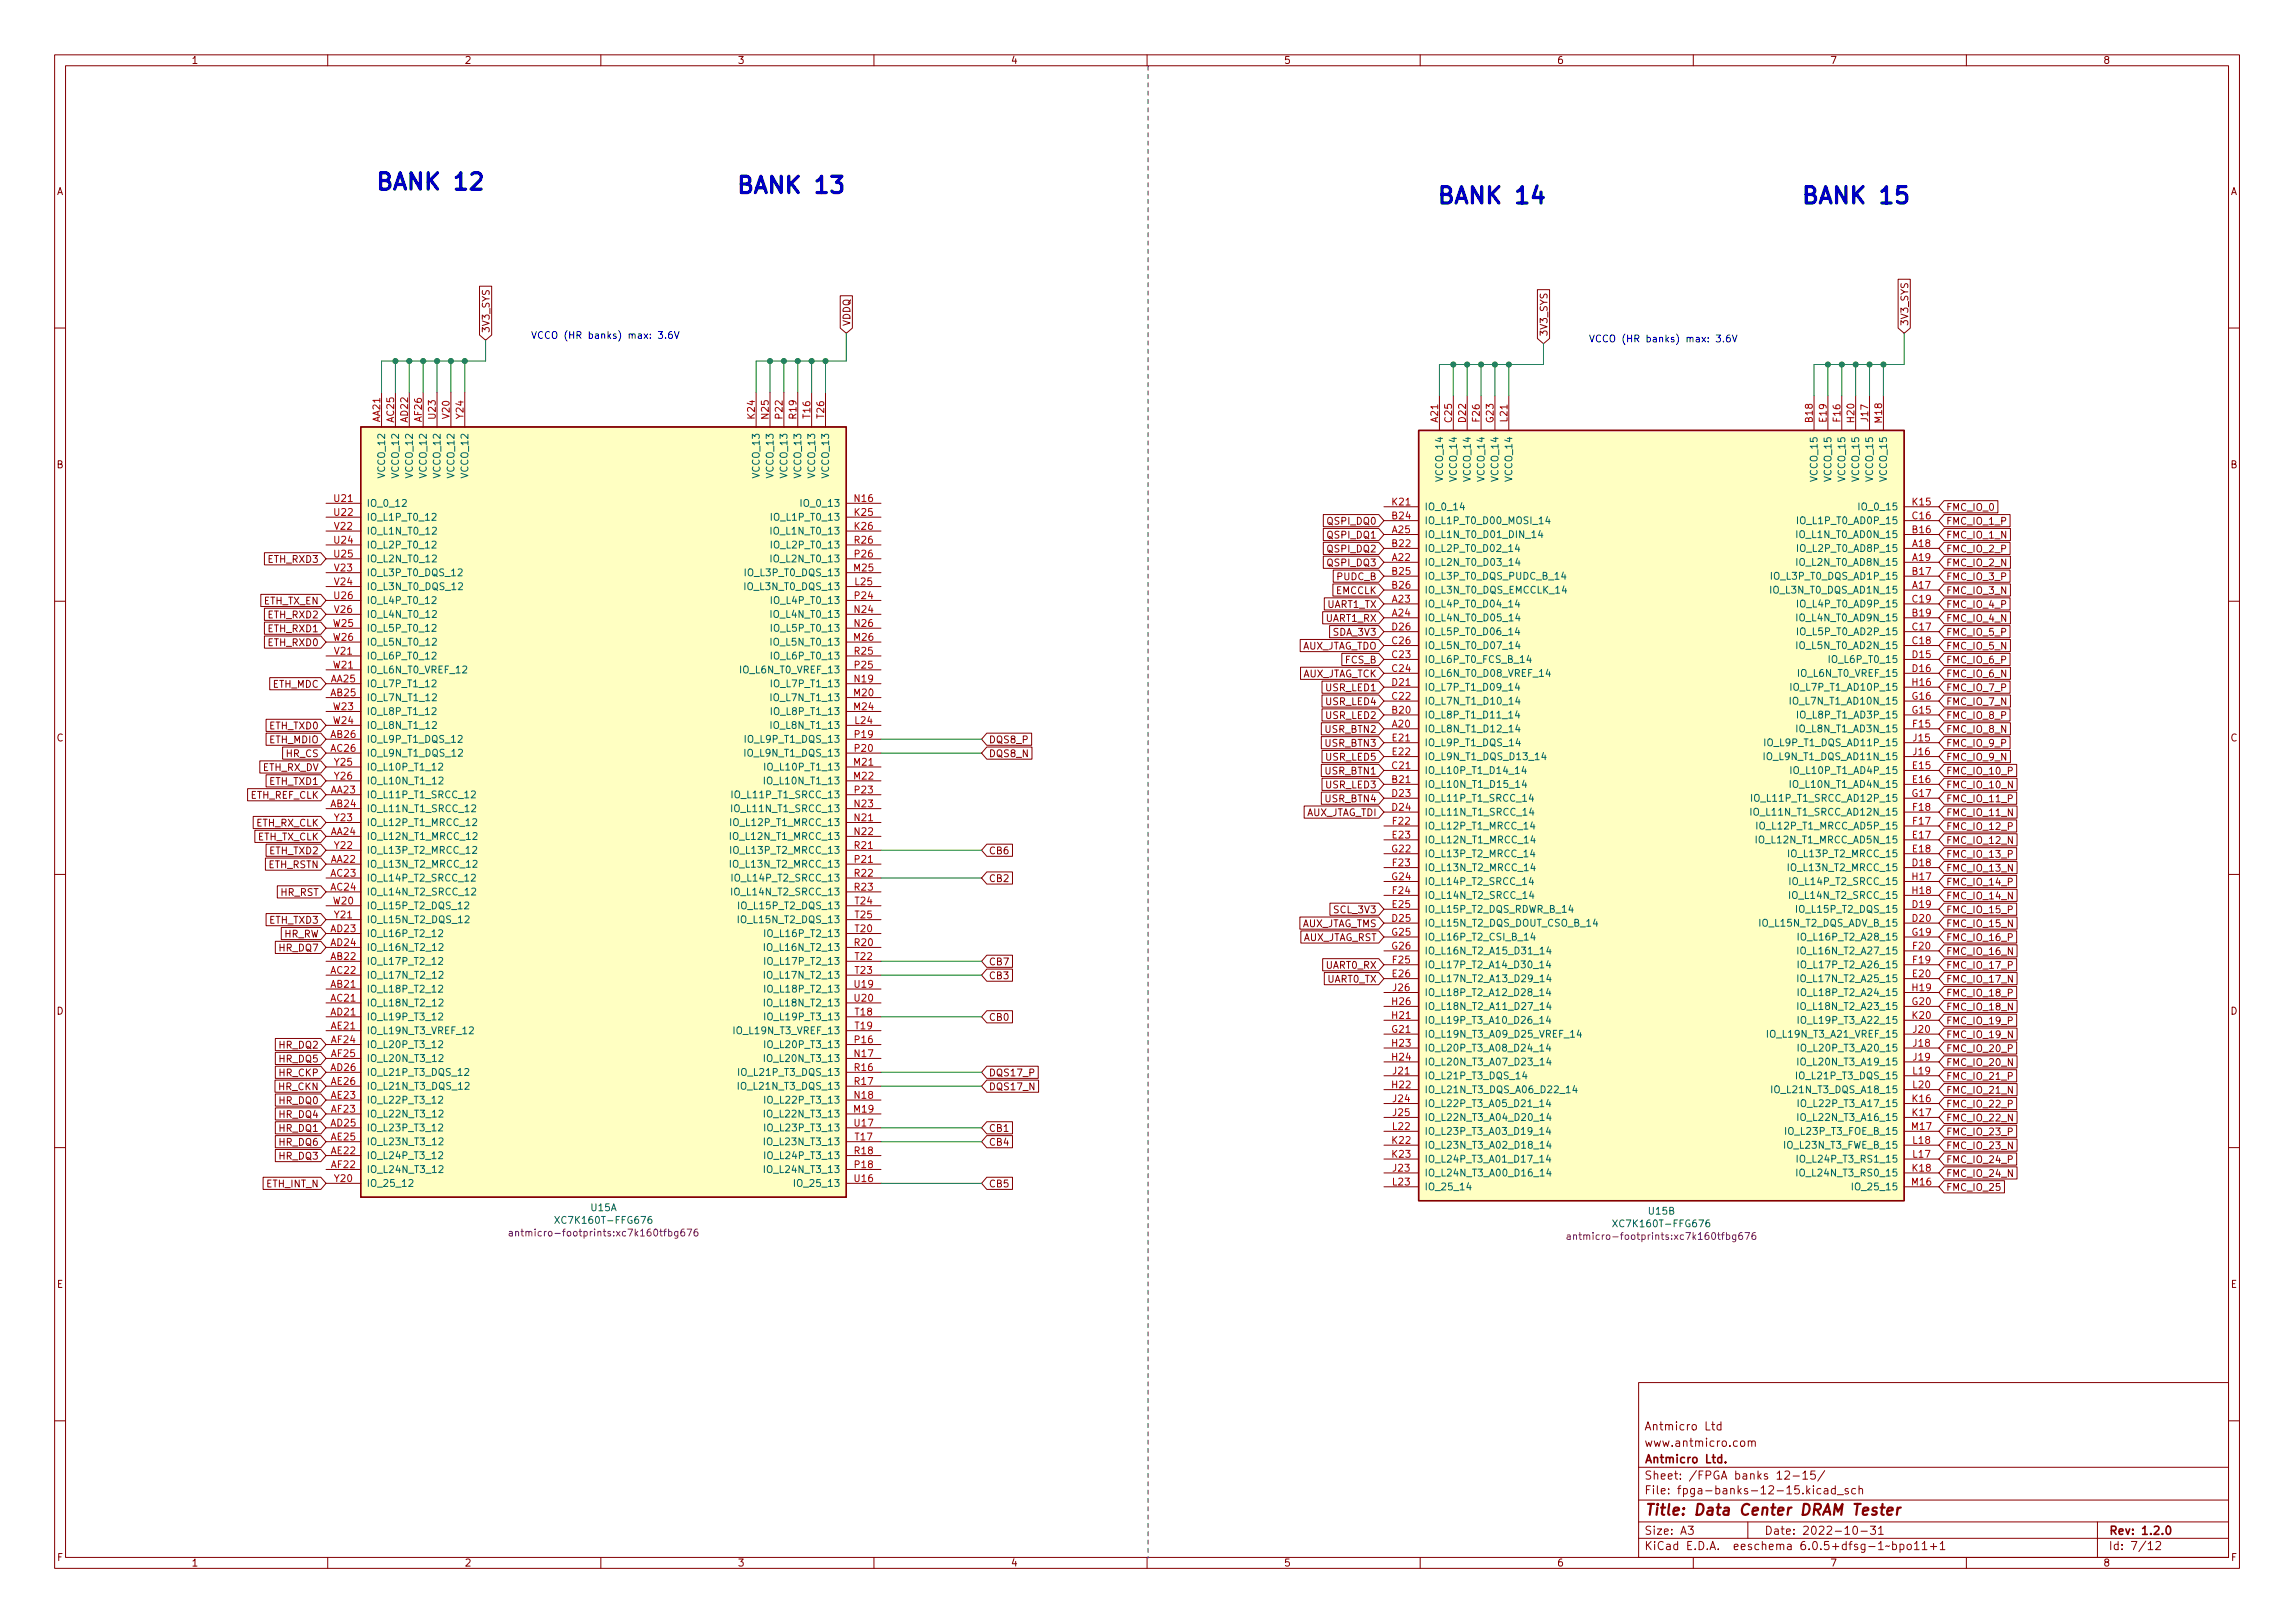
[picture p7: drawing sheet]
<svg xmlns="http://www.w3.org/2000/svg" width="420mm" height="297mm" viewBox="0 0 420 297" stroke-linecap="round" stroke-linejoin="round" font-family="sans-serif">
<defs><g id="words">
<g font-size="4.2" fill="#0000c2">
<text x="68.6" y="34.8">BANK 12</text>
<text x="134.6" y="35.4">BANK 13</text>
<text x="262.9" y="37.3">BANK 14</text>
<text x="329.6" y="37.3">BANK 15</text>
</g>
<text font-size="2.8" fill="#840000" x="301" y="277.3">Title: Data Center DRAM Tester</text>
<g font-size="2.1" fill="#840000">
<text x="301" y="261.8">Antmicro Ltd</text>
<text x="301" y="267.8">Antmicro Ltd.</text>
<text x="301" y="264.8">www.antmicro.com</text>
<text x="301" y="273.5">File: fpga-banks-12-15.kicad_sch</text>
<text x="301" y="270.8">Sheet: /FPGA banks 12-15/</text>
<text x="301" y="280.9">Size: A3</text>
<text x="323" y="280.9">Date: 2022-10-31</text>
<text x="386" y="280.9">Rev: 1.2.0</text>
<text x="301" y="283.7">KiCad E.D.A. eeschema 6.0.5+dfsg-1~bpo11+1</text>
<text x="386" y="283.7">Id: 7/12</text>
</g>
<g font-size="1.8" fill="#840000">
<text x="35" y="11.7">1</text>
<text x="85" y="11.7">2</text>
<text x="135" y="11.7">3</text>
<text x="185" y="11.7">4</text>
<text x="235" y="11.7">5</text>
<text x="285" y="11.7">6</text>
<text x="335" y="11.7">7</text>
<text x="385" y="11.7">8</text>
<text x="10.3" y="35.7">A</text>
<text x="408.3" y="35.7">A</text>
<text x="155.7" y="59.7" transform="rotate(-90 155.7 59.7)">VDDQ</text>
<text x="349.3" y="59.7" transform="rotate(-90 349.3 59.7)">3V3_SYS</text>
<text x="89.6" y="61" transform="rotate(-90 89.6 61)">3V3_SYS</text>
<text x="283.3" y="61.6" transform="rotate(-90 283.3 61.6)">3V3_SYS</text>
<text x="10.3" y="85.7">B</text>
<text x="408.3" y="85.7">B</text>
<text x="356.2" y="93.5">FMC_IO_0</text>
<text x="243.2" y="96">QSPI_DQ0</text>
<text x="243.2" y="98.6">QSPI_DQ1</text>
<text x="243.2" y="101.1">QSPI_DQ2</text>
<text x="356.2" y="101.1">FMC_IO_2_P</text>
<text x="356.2" y="98.6">FMC_IO_1_N</text>
<text x="356.2" y="96">FMC_IO_1_P</text>
<text x="49.2" y="103">ETH_RXD3</text>
<text x="243.2" y="103.6">QSPI_DQ3</text>
<text x="244.8" y="106.2">PUDC_B</text>
<text x="356.2" y="106.2">FMC_IO_3_P</text>
<text x="356.2" y="103.6">FMC_IO_2_N</text>
<text x="48.2" y="110.6">ETH_TX_EN</text>
<text x="49.2" y="113.2">ETH_RXD2</text>
<text x="242.8" y="113.8">UART1_RX</text>
<text x="243" y="111.3">UART1_TX</text>
<text x="244.5" y="108.7">EMCCLK</text>
<text x="356.2" y="113.8">FMC_IO_4_N</text>
<text x="356.2" y="111.3">FMC_IO_4_P</text>
<text x="356.2" y="108.7">FMC_IO_3_N</text>
<text x="49.2" y="118.2">ETH_RXD0</text>
<text x="49.2" y="115.7">ETH_RXD1</text>
<text x="237.9" y="118.9">AUX_JTAG_TDO</text>
<text x="244.2" y="116.3">SDA_3V3</text>
<text x="356.2" y="118.9">FMC_IO_5_N</text>
<text x="356.2" y="116.3">FMC_IO_5_P</text>
<text x="49.9" y="125.9">ETH_MDC</text>
<text x="238" y="124">AUX_JTAG_TCK</text>
<text x="246.3" y="121.4">FCS_B</text>
<text x="356.2" y="121.4">FMC_IO_6_P</text>
<text x="356.2" y="124">FMC_IO_6_N</text>
<text x="242.9" y="126.5">USR_LED1</text>
<text x="242.9" y="131.6">USR_LED2</text>
<text x="242.9" y="129">USR_LED4</text>
<text x="356.2" y="129">FMC_IO_7_N</text>
<text x="356.2" y="131.6">FMC_IO_8_P</text>
<text x="356.2" y="126.5">FMC_IO_7_P</text>
<text x="10.3" y="135.7">C</text>
<text x="49.3" y="136">ETH_MDIO</text>
<text x="49.4" y="133.5">ETH_TXD0</text>
<text x="181" y="136">DQS8_P</text>
<text x="242.8" y="136.7">USR_BTN3</text>
<text x="242.8" y="134.1">USR_BTN2</text>
<text x="356.2" y="136.7">FMC_IO_9_P</text>
<text x="356.2" y="134.1">FMC_IO_8_N</text>
<text x="408.3" y="135.7">C</text>
<text x="48" y="141.1">ETH_RX_DV</text>
<text x="49.4" y="143.6">ETH_TXD1</text>
<text x="52.4" y="138.6">HR_CS</text>
<text x="181" y="138.6">DQS8_N</text>
<text x="242.8" y="141.7">USR_BTN1</text>
<text x="242.9" y="139.2">USR_LED5</text>
<text x="356.2" y="139.2">FMC_IO_9_N</text>
<text x="356.2" y="141.7">FMC_IO_10_P</text>
<text x="45.7" y="146.2">ETH_REF_CLK</text>
<text x="238.8" y="149.4">AUX_JTAG_TDI</text>
<text x="242.8" y="146.8">USR_BTN4</text>
<text x="242.9" y="144.3">USR_LED3</text>
<text x="356.2" y="144.3">FMC_IO_10_N</text>
<text x="356.2" y="146.8">FMC_IO_11_P</text>
<text x="356.2" y="149.4">FMC_IO_11_N</text>
<text x="46.8" y="151.3">ETH_RX_CLK</text>
<text x="47" y="153.8">ETH_TX_CLK</text>
<text x="356.2" y="151.9">FMC_IO_12_P</text>
<text x="356.2" y="154.4">FMC_IO_12_N</text>
<text x="49.1" y="158.9">ETH_RSTN</text>
<text x="49.4" y="156.3">ETH_TXD2</text>
<text x="181" y="161.4">CB2</text>
<text x="181" y="156.3">CB6</text>
<text x="356.2" y="157">FMC_IO_13_P</text>
<text x="356.2" y="159.5">FMC_IO_13_N</text>
<text x="51.3" y="164">HR_RST</text>
<text x="244.4" y="167.1">SCL_3V3</text>
<text x="356.2" y="162.1">FMC_IO_14_P</text>
<text x="356.2" y="167.1">FMC_IO_15_P</text>
<text x="356.2" y="164.6">FMC_IO_14_N</text>
<text x="49.4" y="169">ETH_TXD3</text>
<text x="51.9" y="171.6">HR_RW</text>
<text x="237.9" y="169.7">AUX_JTAG_TMS</text>
<text x="238.1" y="172.2">AUX_JTAG_RST</text>
<text x="356.2" y="169.7">FMC_IO_15_N</text>
<text x="356.2" y="172.2">FMC_IO_16_P</text>
<text x="51.2" y="174.1">HR_DQ7</text>
<text x="181" y="179.2">CB3</text>
<text x="181" y="176.7">CB7</text>
<text x="242.8" y="177.3">UART0_RX</text>
<text x="243" y="179.8">UART0_TX</text>
<text x="356.2" y="174.8">FMC_IO_16_N</text>
<text x="356.2" y="177.3">FMC_IO_17_P</text>
<text x="356.2" y="179.8">FMC_IO_17_N</text>
<text x="10.3" y="185.7">D</text>
<text x="356.2" y="182.4">FMC_IO_18_P</text>
<text x="356.2" y="184.9">FMC_IO_18_N</text>
<text x="408.3" y="185.7">D</text>
<text x="51.2" y="191.9">HR_DQ2</text>
<text x="181" y="186.8">CB0</text>
<text x="356.2" y="190">FMC_IO_19_N</text>
<text x="356.2" y="187.5">FMC_IO_19_P</text>
<text x="51.1" y="197">HR_CKP</text>
<text x="51.2" y="194.4">HR_DQ5</text>
<text x="181" y="197">DQS17_P</text>
<text x="356.2" y="197.6">FMC_IO_21_P</text>
<text x="356.2" y="192.5">FMC_IO_20_P</text>
<text x="356.2" y="195.1">FMC_IO_20_N</text>
<text x="51.1" y="199.5">HR_CKN</text>
<text x="51.2" y="202.1">HR_DQ0</text>
<text x="181" y="199.5">DQS17_N</text>
<text x="356.2" y="202.7">FMC_IO_22_P</text>
<text x="356.2" y="200.2">FMC_IO_21_N</text>
<text x="51.2" y="207.1">HR_DQ1</text>
<text x="51.2" y="204.6">HR_DQ4</text>
<text x="51.2" y="209.7">HR_DQ6</text>
<text x="181" y="207.1">CB1</text>
<text x="181" y="209.7">CB4</text>
<text x="356.2" y="205.2">FMC_IO_22_N</text>
<text x="356.2" y="207.8">FMC_IO_23_P</text>
<text x="51.2" y="212.2">HR_DQ3</text>
<text x="356.2" y="212.9">FMC_IO_24_P</text>
<text x="356.2" y="215.4">FMC_IO_24_N</text>
<text x="356.2" y="210.3">FMC_IO_23_N</text>
<text x="48.8" y="217.3">ETH_INT_N</text>
<text x="181" y="217.3">CB5</text>
<text x="356.2" y="217.9">FMC_IO_25</text>
<text x="10.4" y="235.7">E</text>
<text x="408.4" y="235.7">E</text>
<text x="10.4" y="285.7">F</text>
<text x="35" y="286.7">1</text>
<text x="85" y="286.7">2</text>
<text x="135" y="286.7">3</text>
<text x="185" y="286.7">4</text>
<text x="235" y="286.7">5</text>
<text x="285" y="286.7">6</text>
<text x="335" y="286.7">7</text>
<text x="385" y="286.7">8</text>
<text x="408.4" y="285.7">F</text>
</g>
<g font-size="1.8" fill="#0000c2">
<text x="97.2" y="62">VCCO (HR banks) max: 3.6V</text>
<text x="290.8" y="62.6">VCCO (HR banks) max: 3.6V</text>
</g>
<g font-size="1.8" fill="#a90000">
<text x="69.6" y="77.2" transform="rotate(-90 69.6 77.2)">AA21</text>
<text x="72.1" y="77.2" transform="rotate(-90 72.1 77.2)">AC25</text>
<text x="74.7" y="77.2" transform="rotate(-90 74.7 77.2)">AD22</text>
<text x="77.2" y="77.1" transform="rotate(-90 77.2 77.1)">AF26</text>
<text x="79.8" y="76.6" transform="rotate(-90 79.8 76.6)">U23</text>
<text x="82.3" y="76.5" transform="rotate(-90 82.3 76.5)">V20</text>
<text x="84.8" y="76.5" transform="rotate(-90 84.8 76.5)">Y24</text>
<text x="138.2" y="76.6" transform="rotate(-90 138.2 76.6)">K24</text>
<text x="140.7" y="76.6" transform="rotate(-90 140.7 76.6)">N25</text>
<text x="143.3" y="76.5" transform="rotate(-90 143.3 76.5)">P22</text>
<text x="145.8" y="76.6" transform="rotate(-90 145.8 76.6)">R19</text>
<text x="148.3" y="76.5" transform="rotate(-90 148.3 76.5)">T16</text>
<text x="150.9" y="76.5" transform="rotate(-90 150.9 76.5)">T26</text>
<text x="263.3" y="77.2" transform="rotate(-90 263.3 77.2)">A21</text>
<text x="265.8" y="77.2" transform="rotate(-90 265.8 77.2)">C25</text>
<text x="268.4" y="77.2" transform="rotate(-90 268.4 77.2)">D22</text>
<text x="270.9" y="77.1" transform="rotate(-90 270.9 77.1)">F26</text>
<text x="273.4" y="77.3" transform="rotate(-90 273.4 77.3)">G23</text>
<text x="276" y="77.1" transform="rotate(-90 276 77.1)">L21</text>
<text x="331.9" y="77.2" transform="rotate(-90 331.9 77.2)">B18</text>
<text x="334.4" y="77.2" transform="rotate(-90 334.4 77.2)">E19</text>
<text x="336.9" y="77.1" transform="rotate(-90 336.9 77.1)">F16</text>
<text x="339.5" y="77.2" transform="rotate(-90 339.5 77.2)">H20</text>
<text x="342" y="77.1" transform="rotate(-90 342 77.1)">J17</text>
<text x="344.6" y="77.3" transform="rotate(-90 344.6 77.3)">M18</text>
<text x="61.2" y="91.9">U21</text>
<text x="61.2" y="94.4">U22</text>
<text x="156.5" y="94.4">K25</text>
<text x="156.5" y="91.9">N16</text>
<text x="254.9" y="95">B24</text>
<text x="254.9" y="92.5">K21</text>
<text x="350.2" y="95">C16</text>
<text x="350.2" y="92.5">K15</text>
<text x="61.2" y="99.5">U24</text>
<text x="61.3" y="96.9">V22</text>
<text x="156.5" y="96.9">K26</text>
<text x="156.5" y="99.5">R26</text>
<text x="254.9" y="97.6">A25</text>
<text x="254.9" y="100.1">B22</text>
<text x="350.2" y="100.1">A18</text>
<text x="350.2" y="97.6">B16</text>
<text x="61.2" y="102">U25</text>
<text x="61.3" y="104.6">V23</text>
<text x="61.3" y="107.1">V24</text>
<text x="156.4" y="104.6">M25</text>
<text x="156.5" y="102">P26</text>
<text x="156.6" y="107.1">L25</text>
<text x="254.9" y="102.7">A22</text>
<text x="254.9" y="105.2">B25</text>
<text x="254.9" y="107.7">B26</text>
<text x="350.2" y="107.7">A17</text>
<text x="350.2" y="102.7">A19</text>
<text x="350.2" y="105.2">B17</text>
<text x="61.2" y="109.6">U26</text>
<text x="61.3" y="112.2">V26</text>
<text x="156.5" y="112.2">N24</text>
<text x="156.5" y="109.6">P24</text>
<text x="254.9" y="110.3">A23</text>
<text x="254.9" y="112.8">A24</text>
<text x="350.2" y="112.8">B19</text>
<text x="350.2" y="110.3">C19</text>
<text x="61" y="114.7">W25</text>
<text x="61" y="117.3">W26</text>
<text x="61.3" y="119.8">V21</text>
<text x="156.4" y="117.3">M26</text>
<text x="156.5" y="114.7">N26</text>
<text x="156.5" y="119.8">R25</text>
<text x="254.9" y="117.9">C26</text>
<text x="254.9" y="115.4">D26</text>
<text x="350.2" y="115.4">C17</text>
<text x="350.2" y="117.9">C18</text>
<text x="60.6" y="124.9">AA25</text>
<text x="61" y="122.3">W21</text>
<text x="156.5" y="124.9">N19</text>
<text x="156.5" y="122.3">P25</text>
<text x="254.9" y="120.4">C23</text>
<text x="254.9" y="123">C24</text>
<text x="254.9" y="125.5">D21</text>
<text x="350.2" y="120.4">D15</text>
<text x="350.2" y="123">D16</text>
<text x="350.2" y="125.5">H16</text>
<text x="60.6" y="127.4">AB25</text>
<text x="61" y="130">W23</text>
<text x="156.4" y="127.4">M20</text>
<text x="156.4" y="130">M24</text>
<text x="254.9" y="130.6">B20</text>
<text x="254.9" y="128.1">C22</text>
<text x="350.1" y="130.6">G15</text>
<text x="350.1" y="128.1">G16</text>
<text x="60.6" y="135">AB26</text>
<text x="60.6" y="137.6">AC26</text>
<text x="61" y="132.5">W24</text>
<text x="156.5" y="135">P19</text>
<text x="156.5" y="137.6">P20</text>
<text x="156.6" y="132.5">L24</text>
<text x="254.9" y="133.1">A20</text>
<text x="255" y="135.7">E21</text>
<text x="350.3" y="133.1">F15</text>
<text x="350.3" y="135.7">J15</text>
<text x="61.3" y="140.1">Y25</text>
<text x="61.3" y="142.7">Y26</text>
<text x="156.4" y="140.1">M21</text>
<text x="156.4" y="142.7">M22</text>
<text x="254.9" y="143.3">B21</text>
<text x="254.9" y="140.8">C21</text>
<text x="255" y="138.2">E22</text>
<text x="350.2" y="140.8">E15</text>
<text x="350.2" y="143.3">E16</text>
<text x="350.3" y="138.2">J16</text>
<text x="60.6" y="145.2">AA23</text>
<text x="60.6" y="147.7">AB24</text>
<text x="156.5" y="147.7">N23</text>
<text x="156.5" y="145.2">P23</text>
<text x="254.9" y="145.8">D23</text>
<text x="254.9" y="148.4">D24</text>
<text x="350.1" y="145.8">G17</text>
<text x="350.3" y="148.4">F18</text>
<text x="60.6" y="152.8">AA24</text>
<text x="61.3" y="155.4">Y22</text>
<text x="61.3" y="150.3">Y23</text>
<text x="156.5" y="150.3">N21</text>
<text x="156.5" y="152.8">N22</text>
<text x="156.5" y="155.4">R21</text>
<text x="254.9" y="156">G22</text>
<text x="255" y="153.5">E23</text>
<text x="255" y="150.9">F22</text>
<text x="350.2" y="153.5">E17</text>
<text x="350.2" y="156">E18</text>
<text x="350.3" y="150.9">F17</text>
<text x="60.6" y="157.9">AA22</text>
<text x="60.6" y="160.4">AC23</text>
<text x="156.5" y="160.4">R22</text>
<text x="156.5" y="157.9">P21</text>
<text x="254.9" y="161.1">G24</text>
<text x="255" y="158.5">F23</text>
<text x="350.2" y="158.5">D18</text>
<text x="350.2" y="161.1">H17</text>
<text x="60.6" y="163">AC24</text>
<text x="61" y="165.5">W20</text>
<text x="156.5" y="163">R23</text>
<text x="156.6" y="165.5">T24</text>
<text x="255" y="166.2">E25</text>
<text x="255" y="163.6">F24</text>
<text x="350.2" y="166.2">D19</text>
<text x="350.2" y="163.6">H18</text>
<text x="60.6" y="170.6">AD23</text>
<text x="60.6" y="173.1">AD24</text>
<text x="61.3" y="168.1">Y21</text>
<text x="156.5" y="173.1">R20</text>
<text x="156.6" y="170.6">T20</text>
<text x="156.6" y="168.1">T25</text>
<text x="254.9" y="171.2">G25</text>
<text x="254.9" y="173.8">G26</text>
<text x="254.9" y="168.7">D25</text>
<text x="350.1" y="171.2">G19</text>
<text x="350.2" y="168.7">D20</text>
<text x="350.3" y="173.8">F20</text>
<text x="60.6" y="175.7">AB22</text>
<text x="60.6" y="178.2">AC22</text>
<text x="156.6" y="175.7">T22</text>
<text x="156.6" y="178.2">T23</text>
<text x="255" y="178.9">E26</text>
<text x="255" y="176.3">F25</text>
<text x="350.2" y="178.9">E20</text>
<text x="350.3" y="176.3">F19</text>
<text x="60.6" y="180.8">AB21</text>
<text x="60.6" y="183.3">AC21</text>
<text x="60.6" y="185.8">AD21</text>
<text x="156.5" y="180.8">U19</text>
<text x="156.5" y="183.3">U20</text>
<text x="156.6" y="185.8">T18</text>
<text x="254.9" y="183.9">H26</text>
<text x="255.1" y="181.4">J26</text>
<text x="350.1" y="183.9">G20</text>
<text x="350.2" y="181.4">H19</text>
<text x="60.7" y="188.4">AE21</text>
<text x="60.7" y="190.9">AF24</text>
<text x="156.5" y="190.9">P16</text>
<text x="156.6" y="188.4">T19</text>
<text x="254.9" y="189">G21</text>
<text x="254.9" y="186.5">H21</text>
<text x="254.9" y="191.6">H23</text>
<text x="350.2" y="186.5">K20</text>
<text x="350.3" y="191.6">J18</text>
<text x="350.3" y="189">J20</text>
<text x="60.6" y="196">AD26</text>
<text x="60.7" y="193.5">AF25</text>
<text x="156.5" y="193.5">N17</text>
<text x="156.5" y="196">R16</text>
<text x="254.9" y="194.1">H24</text>
<text x="255.1" y="196.6">J21</text>
<text x="350.3" y="196.6">L19</text>
<text x="350.3" y="194.1">J19</text>
<text x="60.7" y="201.1">AE23</text>
<text x="60.7" y="198.5">AE26</text>
<text x="60.7" y="203.6">AF23</text>
<text x="156.4" y="203.6">M19</text>
<text x="156.5" y="201.1">N18</text>
<text x="156.5" y="198.5">R17</text>
<text x="254.9" y="199.2">H22</text>
<text x="255.1" y="201.7">J24</text>
<text x="350.2" y="201.7">K16</text>
<text x="350.3" y="199.2">L20</text>
<text x="60.6" y="206.2">AD25</text>
<text x="60.7" y="208.7">AE25</text>
<text x="156.5" y="206.2">U17</text>
<text x="156.6" y="208.7">T17</text>
<text x="254.9" y="209.3">K22</text>
<text x="255" y="206.8">L22</text>
<text x="255.1" y="204.3">J25</text>
<text x="350.1" y="206.8">M17</text>
<text x="350.2" y="204.3">K17</text>
<text x="350.3" y="209.3">L18</text>
<text x="60.7" y="211.2">AE22</text>
<text x="60.7" y="213.8">AF22</text>
<text x="156.5" y="211.2">R18</text>
<text x="156.5" y="213.8">P18</text>
<text x="254.9" y="211.9">K23</text>
<text x="255.1" y="214.4">J23</text>
<text x="350.2" y="214.4">K18</text>
<text x="350.3" y="211.9">L17</text>
<text x="61.3" y="216.3">Y20</text>
<text x="156.5" y="216.3">U16</text>
<text x="255" y="217">L23</text>
<text x="350.1" y="217">M16</text>
</g>
<g font-size="1.8" fill="#006464">
<text x="70.5" y="87.2" transform="rotate(-90 70.5 87.2)">VCCO_12</text>
<text x="73" y="87.2" transform="rotate(-90 73 87.2)">VCCO_12</text>
<text x="75.6" y="87.2" transform="rotate(-90 75.6 87.2)">VCCO_12</text>
<text x="78.1" y="87.2" transform="rotate(-90 78.1 87.2)">VCCO_12</text>
<text x="80.6" y="87.2" transform="rotate(-90 80.6 87.2)">VCCO_12</text>
<text x="83.2" y="87.2" transform="rotate(-90 83.2 87.2)">VCCO_12</text>
<text x="85.7" y="87.2" transform="rotate(-90 85.7 87.2)">VCCO_12</text>
<text x="139.1" y="87.2" transform="rotate(-90 139.1 87.2)">VCCO_13</text>
<text x="141.6" y="87.2" transform="rotate(-90 141.6 87.2)">VCCO_13</text>
<text x="144.1" y="87.2" transform="rotate(-90 144.1 87.2)">VCCO_13</text>
<text x="146.7" y="87.2" transform="rotate(-90 146.7 87.2)">VCCO_13</text>
<text x="149.2" y="87.2" transform="rotate(-90 149.2 87.2)">VCCO_13</text>
<text x="151.8" y="87.2" transform="rotate(-90 151.8 87.2)">VCCO_13</text>
<text x="264.2" y="87.9" transform="rotate(-90 264.2 87.9)">VCCO_14</text>
<text x="266.7" y="87.9" transform="rotate(-90 266.7 87.9)">VCCO_14</text>
<text x="269.2" y="87.9" transform="rotate(-90 269.2 87.9)">VCCO_14</text>
<text x="271.8" y="87.9" transform="rotate(-90 271.8 87.9)">VCCO_14</text>
<text x="274.3" y="87.9" transform="rotate(-90 274.3 87.9)">VCCO_14</text>
<text x="276.9" y="87.9" transform="rotate(-90 276.9 87.9)">VCCO_14</text>
<text x="332.7" y="87.9" transform="rotate(-90 332.7 87.9)">VCCO_15</text>
<text x="335.3" y="87.9" transform="rotate(-90 335.3 87.9)">VCCO_15</text>
<text x="337.8" y="87.9" transform="rotate(-90 337.8 87.9)">VCCO_15</text>
<text x="340.4" y="87.9" transform="rotate(-90 340.4 87.9)">VCCO_15</text>
<text x="342.9" y="87.9" transform="rotate(-90 342.9 87.9)">VCCO_15</text>
<text x="345.4" y="87.9" transform="rotate(-90 345.4 87.9)">VCCO_15</text>
<text x="67.1" y="92.7">IO_0_12</text>
<text x="67.1" y="95.3">IO_L1P_T0_12</text>
<text x="141.8" y="95.3">IO_L1P_T0_13</text>
<text x="147.1" y="92.7">IO_0_13</text>
<text x="260.7" y="95.9">IO_L1P_T0_D00_MOSI_14</text>
<text x="260.7" y="93.4">IO_0_14</text>
<text x="329.8" y="95.9">IO_L1P_T0_AD0P_15</text>
<text x="340.8" y="93.4">IO_0_15</text>
<text x="67.1" y="100.4">IO_L2P_T0_12</text>
<text x="67.1" y="97.8">IO_L1N_T0_12</text>
<text x="141.7" y="97.8">IO_L1N_T0_13</text>
<text x="141.8" y="100.4">IO_L2P_T0_13</text>
<text x="260.7" y="98.5">IO_L1N_T0_D01_DIN_14</text>
<text x="260.7" y="101">IO_L2P_T0_D02_14</text>
<text x="329.6" y="98.5">IO_L1N_T0_AD0N_15</text>
<text x="329.8" y="101">IO_L2P_T0_AD8P_15</text>
<text x="67.1" y="102.9">IO_L2N_T0_12</text>
<text x="67.1" y="105.4">IO_L3P_T0_DQS_12</text>
<text x="67.1" y="108">IO_L3N_T0_DQS_12</text>
<text x="136.9" y="108">IO_L3N_T0_DQS_13</text>
<text x="137" y="105.4">IO_L3P_T0_DQS_13</text>
<text x="141.7" y="102.9">IO_L2N_T0_13</text>
<text x="260.7" y="103.5">IO_L2N_T0_D03_14</text>
<text x="260.7" y="106.1">IO_L3P_T0_DQS_PUDC_B_14</text>
<text x="325" y="106.1">IO_L3P_T0_DQS_AD1P_15</text>
<text x="329.6" y="103.5">IO_L2N_T0_AD8N_15</text>
<text x="67.1" y="110.5">IO_L4P_T0_12</text>
<text x="67.1" y="113.1">IO_L4N_T0_12</text>
<text x="141.7" y="113.1">IO_L4N_T0_13</text>
<text x="141.8" y="110.5">IO_L4P_T0_13</text>
<text x="260.7" y="111.2">IO_L4P_T0_D04_14</text>
<text x="260.7" y="113.7">IO_L4N_T0_D05_14</text>
<text x="260.7" y="108.6">IO_L3N_T0_DQS_EMCCLK_14</text>
<text x="324.8" y="108.6">IO_L3N_T0_DQS_AD1N_15</text>
<text x="329.6" y="113.7">IO_L4N_T0_AD9N_15</text>
<text x="329.8" y="111.2">IO_L4P_T0_AD9P_15</text>
<text x="67.1" y="115.6">IO_L5P_T0_12</text>
<text x="67.1" y="118.1">IO_L5N_T0_12</text>
<text x="141.7" y="118.1">IO_L5N_T0_13</text>
<text x="141.8" y="115.6">IO_L5P_T0_13</text>
<text x="260.7" y="118.8">IO_L5N_T0_D07_14</text>
<text x="260.7" y="116.2">IO_L5P_T0_D06_14</text>
<text x="329.6" y="118.8">IO_L5N_T0_AD2N_15</text>
<text x="329.8" y="116.2">IO_L5P_T0_AD2P_15</text>
<text x="67.1" y="125.8">IO_L7P_T1_12</text>
<text x="67.1" y="120.7">IO_L6P_T0_12</text>
<text x="67.1" y="123.2">IO_L6N_T0_VREF_12</text>
<text x="136" y="123.2">IO_L6N_T0_VREF_13</text>
<text x="141.8" y="125.8">IO_L7P_T1_13</text>
<text x="141.8" y="120.7">IO_L6P_T0_13</text>
<text x="260.7" y="121.3">IO_L6P_T0_FCS_B_14</text>
<text x="260.7" y="123.9">IO_L6N_T0_D08_VREF_14</text>
<text x="329.7" y="123.9">IO_L6N_T0_VREF_15</text>
<text x="335.5" y="121.3">IO_L6P_T0_15</text>
<text x="67.1" y="128.3">IO_L7N_T1_12</text>
<text x="67.1" y="130.8">IO_L8P_T1_12</text>
<text x="141.7" y="128.3">IO_L7N_T1_13</text>
<text x="141.8" y="130.8">IO_L8P_T1_13</text>
<text x="260.7" y="131.5">IO_L8P_T1_D11_14</text>
<text x="260.7" y="128.9">IO_L7N_T1_D10_14</text>
<text x="260.7" y="126.4">IO_L7P_T1_D09_14</text>
<text x="328.6" y="128.9">IO_L7N_T1_AD10N_15</text>
<text x="328.8" y="126.4">IO_L7P_T1_AD10P_15</text>
<text x="329.8" y="131.5">IO_L8P_T1_AD3P_15</text>
<text x="67.1" y="135.9">IO_L9P_T1_DQS_12</text>
<text x="67.1" y="133.4">IO_L8N_T1_12</text>
<text x="137" y="135.9">IO_L9P_T1_DQS_13</text>
<text x="141.7" y="133.4">IO_L8N_T1_13</text>
<text x="260.7" y="134">IO_L8N_T1_D12_14</text>
<text x="260.7" y="136.6">IO_L9P_T1_DQS_14</text>
<text x="324" y="136.6">IO_L9P_T1_DQS_AD11P_15</text>
<text x="329.6" y="134">IO_L8N_T1_AD3N_15</text>
<text x="67.1" y="138.5">IO_L9N_T1_DQS_12</text>
<text x="67.1" y="141">IO_L10P_T1_12</text>
<text x="67.1" y="143.5">IO_L10N_T1_12</text>
<text x="136.9" y="138.5">IO_L9N_T1_DQS_13</text>
<text x="140.8" y="143.5">IO_L10N_T1_13</text>
<text x="140.8" y="141">IO_L10P_T1_13</text>
<text x="260.7" y="141.6">IO_L10P_T1_D14_14</text>
<text x="260.7" y="139.1">IO_L9N_T1_DQS_D13_14</text>
<text x="323.8" y="139.1">IO_L9N_T1_DQS_AD11N_15</text>
<text x="328.8" y="141.6">IO_L10P_T1_AD4P_15</text>
<text x="67.1" y="146.1">IO_L11P_T1_SRCC_12</text>
<text x="67.1" y="148.6">IO_L11N_T1_SRCC_12</text>
<text x="134.8" y="148.6">IO_L11N_T1_SRCC_13</text>
<text x="134.9" y="146.1">IO_L11P_T1_SRCC_13</text>
<text x="260.7" y="144.2">IO_L10N_T1_D15_14</text>
<text x="260.7" y="146.7">IO_L11P_T1_SRCC_14</text>
<text x="260.7" y="149.3">IO_L11N_T1_SRCC_14</text>
<text x="321.6" y="149.3">IO_L11N_T1_SRCC_AD12N_15</text>
<text x="321.8" y="146.7">IO_L11P_T1_SRCC_AD12P_15</text>
<text x="328.6" y="144.2">IO_L10N_T1_AD4N_15</text>
<text x="67.1" y="153.7">IO_L12N_T1_MRCC_12</text>
<text x="67.1" y="151.2">IO_L12P_T1_MRCC_12</text>
<text x="134.5" y="153.7">IO_L12N_T1_MRCC_13</text>
<text x="134.6" y="151.2">IO_L12P_T1_MRCC_13</text>
<text x="260.7" y="154.3">IO_L12N_T1_MRCC_14</text>
<text x="260.7" y="151.8">IO_L12P_T1_MRCC_14</text>
<text x="322.3" y="154.3">IO_L12N_T1_MRCC_AD5N_15</text>
<text x="322.5" y="151.8">IO_L12P_T1_MRCC_AD5P_15</text>
<text x="67.1" y="158.8">IO_L13N_T2_MRCC_12</text>
<text x="67.1" y="161.3">IO_L14P_T2_SRCC_12</text>
<text x="67.1" y="156.2">IO_L13P_T2_MRCC_12</text>
<text x="134.5" y="158.8">IO_L13N_T2_MRCC_13</text>
<text x="134.6" y="156.2">IO_L13P_T2_MRCC_13</text>
<text x="134.9" y="161.3">IO_L14P_T2_SRCC_13</text>
<text x="260.7" y="159.4">IO_L13N_T2_MRCC_14</text>
<text x="260.7" y="156.9">IO_L13P_T2_MRCC_14</text>
<text x="260.7" y="162">IO_L14P_T2_SRCC_14</text>
<text x="328.1" y="159.4">IO_L13N_T2_MRCC_15</text>
<text x="328.2" y="156.9">IO_L13P_T2_MRCC_15</text>
<text x="328.5" y="162">IO_L14P_T2_SRCC_15</text>
<text x="67.1" y="163.9">IO_L14N_T2_SRCC_12</text>
<text x="67.1" y="166.4">IO_L15P_T2_DQS_12</text>
<text x="134.8" y="163.9">IO_L14N_T2_SRCC_13</text>
<text x="136" y="166.4">IO_L15P_T2_DQS_13</text>
<text x="260.7" y="167">IO_L15P_T2_DQS_RDWR_B_14</text>
<text x="260.7" y="164.5">IO_L14N_T2_SRCC_14</text>
<text x="328.4" y="164.5">IO_L14N_T2_SRCC_15</text>
<text x="329.7" y="167">IO_L15P_T2_DQS_15</text>
<text x="67.1" y="171.5">IO_L16P_T2_12</text>
<text x="67.1" y="168.9">IO_L15N_T2_DQS_12</text>
<text x="135.9" y="168.9">IO_L15N_T2_DQS_13</text>
<text x="140.8" y="171.5">IO_L16P_T2_13</text>
<text x="260.7" y="169.6">IO_L15N_T2_DQS_DOUT_CSO_B_14</text>
<text x="260.7" y="172.1">IO_L16P_T2_CSI_B_14</text>
<text x="322.6" y="169.6">IO_L15N_T2_DQS_ADV_B_15</text>
<text x="330.3" y="172.1">IO_L16P_T2_A28_15</text>
<text x="67.1" y="176.6">IO_L17P_T2_12</text>
<text x="67.1" y="179.1">IO_L17N_T2_12</text>
<text x="67.1" y="174">IO_L16N_T2_12</text>
<text x="140.8" y="174">IO_L16N_T2_13</text>
<text x="140.8" y="179.1">IO_L17N_T2_13</text>
<text x="140.8" y="176.6">IO_L17P_T2_13</text>
<text x="260.7" y="179.7">IO_L17N_T2_A13_D29_14</text>
<text x="260.7" y="177.2">IO_L17P_T2_A14_D30_14</text>
<text x="260.7" y="174.7">IO_L16N_T2_A15_D31_14</text>
<text x="330.2" y="179.7">IO_L17N_T2_A25_15</text>
<text x="330.2" y="174.7">IO_L16N_T2_A27_15</text>
<text x="330.3" y="177.2">IO_L17P_T2_A26_15</text>
<text x="67.1" y="181.6">IO_L18P_T2_12</text>
<text x="67.1" y="184.2">IO_L18N_T2_12</text>
<text x="140.8" y="184.2">IO_L18N_T2_13</text>
<text x="140.8" y="181.6">IO_L18P_T2_13</text>
<text x="260.7" y="184.8">IO_L18N_T2_A11_D27_14</text>
<text x="260.7" y="182.3">IO_L18P_T2_A12_D28_14</text>
<text x="330.2" y="184.8">IO_L18N_T2_A23_15</text>
<text x="330.3" y="182.3">IO_L18P_T2_A24_15</text>
<text x="67.1" y="186.7">IO_L19P_T3_12</text>
<text x="67.1" y="189.3">IO_L19N_T3_VREF_12</text>
<text x="67.1" y="191.8">IO_L20P_T3_12</text>
<text x="135" y="189.3">IO_L19N_T3_VREF_13</text>
<text x="140.8" y="191.8">IO_L20P_T3_13</text>
<text x="140.8" y="186.7">IO_L19P_T3_13</text>
<text x="260.7" y="189.9">IO_L19N_T3_A09_D25_VREF_14</text>
<text x="260.7" y="187.4">IO_L19P_T3_A10_D26_14</text>
<text x="324.5" y="189.9">IO_L19N_T3_A21_VREF_15</text>
<text x="330.3" y="187.4">IO_L19P_T3_A22_15</text>
<text x="67.1" y="196.9">IO_L21P_T3_DQS_12</text>
<text x="67.1" y="194.3">IO_L20N_T3_12</text>
<text x="136" y="196.9">IO_L21P_T3_DQS_13</text>
<text x="140.8" y="194.3">IO_L20N_T3_13</text>
<text x="260.7" y="192.4">IO_L20P_T3_A08_D24_14</text>
<text x="260.7" y="195">IO_L20N_T3_A07_D23_14</text>
<text x="260.7" y="197.5">IO_L21P_T3_DQS_14</text>
<text x="329.7" y="197.5">IO_L21P_T3_DQS_15</text>
<text x="330.2" y="195">IO_L20N_T3_A19_15</text>
<text x="330.3" y="192.4">IO_L20P_T3_A20_15</text>
<text x="67.1" y="202">IO_L22P_T3_12</text>
<text x="67.1" y="199.4">IO_L21N_T3_DQS_12</text>
<text x="135.9" y="199.4">IO_L21N_T3_DQS_13</text>
<text x="140.8" y="202">IO_L22P_T3_13</text>
<text x="260.7" y="200.1">IO_L21N_T3_DQS_A06_D22_14</text>
<text x="260.7" y="202.6">IO_L22P_T3_A05_D21_14</text>
<text x="325.4" y="200.1">IO_L21N_T3_DQS_A18_15</text>
<text x="330.3" y="202.6">IO_L22P_T3_A17_15</text>
<text x="67.1" y="207">IO_L23P_T3_12</text>
<text x="67.1" y="209.6">IO_L23N_T3_12</text>
<text x="67.1" y="204.5">IO_L22N_T3_12</text>
<text x="140.8" y="204.5">IO_L22N_T3_13</text>
<text x="140.8" y="209.6">IO_L23N_T3_13</text>
<text x="140.8" y="207">IO_L23P_T3_13</text>
<text x="260.7" y="205.1">IO_L22N_T3_A04_D20_14</text>
<text x="260.7" y="207.7">IO_L23P_T3_A03_D19_14</text>
<text x="327.6" y="207.7">IO_L23P_T3_FOE_B_15</text>
<text x="330.2" y="205.1">IO_L22N_T3_A16_15</text>
<text x="67.1" y="212.1">IO_L24P_T3_12</text>
<text x="67.1" y="214.7">IO_L24N_T3_12</text>
<text x="140.8" y="214.7">IO_L24N_T3_13</text>
<text x="140.8" y="212.1">IO_L24P_T3_13</text>
<text x="260.7" y="215.3">IO_L24N_T3_A00_D16_14</text>
<text x="260.7" y="210.2">IO_L23N_T3_A02_D18_14</text>
<text x="260.7" y="212.8">IO_L24P_T3_A01_D17_14</text>
<text x="327.3" y="210.2">IO_L23N_T3_FWE_B_15</text>
<text x="330" y="215.3">IO_L24N_T3_RS0_15</text>
<text x="330.1" y="212.8">IO_L24P_T3_RS1_15</text>
<text x="67.1" y="217.2">IO_25_12</text>
<text x="108.2" y="221.7">U15A</text>
<text x="146.2" y="217.2">IO_25_13</text>
<text x="260.7" y="217.8">IO_25_14</text>
<text x="339.8" y="217.8">IO_25_15</text>
<text x="102.6" y="224">XC7K160T-FFG676</text>
<text x="296.3" y="224.6">XC7K160T-FFG676</text>
<text x="301.9" y="222.3">U15B</text>
</g>
<g font-size="1.8" fill="#840084">
<text x="95.5" y="226.3">antmicro-footprints:xc7k160tfbg676</text>
<text x="289.1" y="226.9">antmicro-footprints:xc7k160tfbg676</text>
</g>
</g></defs>
<g fill="none" stroke="#840000" stroke-width=".18">
<path d="M10 10h400v277h-400zM12 12h396v273h-396zM60 10v2M110 10v2M160 10v2M210 10v2M260 10v2M310 10v2M360 10v2M87.8 52.4h2.2v8.9l-1.1 1-1.1-1zM153.8 54.1h2.3v5.9l-1.2 1-1.1-1zM281.5 53h2.2v8.9l-1.1 1-1.1-1z"/>
<path d="M347.5 51.1h2.2v8.9l-1.1 1-1.1-1zM10 60h2M69.8 71.8v6.3M72.4 71.8v6.3M74.9 71.8v6.3M77.5 71.8v6.3M80 71.8v6.3M82.5 71.8v6.3M85.1 71.8v6.3M138.4 71.8v6.3M141 71.8v6.3M143.5 71.8v6.3"/>
<path d="M146 71.8v6.3M148.6 71.8v6.3M151.1 71.8v6.3M263.5 72.4v6.4M266.1 72.4v6.4M268.6 72.4v6.4M271.1 72.4v6.4M273.7 72.4v6.4M276.2 72.4v6.4M332.1 72.4v6.4M334.6 72.4v6.4M337.2 72.4v6.4"/>
<path d="M339.7 72.4v6.4M342.3 72.4v6.4M344.8 72.4v6.4M408 60h2M59.7 94.7h6.3M59.7 97.2h6.3M59.7 92.1h6.3M59.7 99.7h6.3M154.9 94.7h6.4M154.9 97.2h6.4M154.9 92.1h6.4M154.9 99.7h6.4"/>
<path d="M242.3 94.2h10.1l1 1.1-1 1.1h-10.1zM242.3 96.7h10.1l1 1.1-1 1.1h-10.1zM242.3 99.3h10.1l1 1.1-1 1.1h-10.1zM253.4 97.8h6.3M253.4 95.3h6.3M253.4 92.7h6.3M348.6 97.8h6.4M348.6 95.3h6.4M348.6 92.7h6.4M355.9 99.3h12.1v2.2h-12.1l-.9-1.1zM355.9 96.7h12.2v2.2h-12.2l-.9-1.1zM355.9 94.2h12.1v2.2h-12.1l-.9-1.1z"/>
<path d="M355.9 91.6h9.9v2.3h-9.9l-.9-1.2zM10 110h2M47.7 108.8h11l1 1.1-1 1.1h-11zM48.4 116.4h10.3l1 1.1-1 1.1h-10.3zM48.4 101.2h10.3l1 1.1-1 1.1h-10.3zM48.4 111.3h10.3l1 1.1-1 1.1h-10.3zM48.4 113.9h10.3l1 1.1-1 1.1h-10.3zM59.7 107.4h6.3M59.7 104.8h6.3M59.7 117.5h6.3M59.7 112.4h6.3M59.7 115h6.3"/>
<path d="M59.7 109.9h6.3M59.7 102.3h6.3M154.9 107.4h6.4M154.9 104.8h6.4M154.9 117.5h6.4M154.9 112.4h6.4M154.9 115h6.4M154.9 109.9h6.4M154.9 102.3h6.4M238 117h14.4l1 1.1-1 1.2h-14.4zM242.1 112h10.3l1 1.1-1 1.1h-10.3zM242.3 101.8h10.1l1 1.1-1 1.1h-10.1z"/>
<path d="M242.4 109.4h10l1 1.1-1 1.1h-10zM243.4 114.5h9l1 1.1-1 1.1h-9zM244 106.9h8.4l1 1.1-1 1.1h-8.4zM244.1 104.3h8.3l1 1.1-1 1.2h-8.3zM245.7 119.6h6.7l1 1.1-1 1.1h-6.7zM253.4 108h6.3M253.4 100.4h6.3M253.4 102.9h6.3M253.4 110.5h6.3M253.4 113.1h6.3M253.4 105.4h6.3M253.4 115.6h6.3"/>
<path d="M253.4 118.1h6.3M348.6 108h6.4M348.6 100.4h6.4M348.6 102.9h6.4M348.6 110.5h6.4M348.6 113.1h6.4M348.6 105.4h6.4M348.6 115.6h6.4M348.6 118.1h6.4M355.9 119.6h12.1v2.2h-12.1l-.9-1.1zM355.9 117h12.2v2.3h-12.2l-.9-1.2zM355.9 112h12.2v2.2h-12.2l-.9-1.1z"/>
<path d="M355.9 114.5h12.1v2.2h-12.1l-.9-1.1zM355.9 109.4h12.1v2.2h-12.1l-.9-1.1zM355.9 106.9h12.2v2.2h-12.2l-.9-1.1zM355.9 104.3h12.1v2.3h-12.1l-.9-1.2zM355.9 101.8h12.2v2.2h-12.2l-.9-1.1zM408 110h2M47.6 139.3h11.1l1 1.1-1 1.1h-11.1zM48.7 134.2h10l1 1.1-1 1.1h-10zM48.7 131.6h10l1 1.2-1 1.1h-10zM49.4 124h9.3l1 1.1-1 1.1h-9.3zM51.7 136.7h7l1 1.1-1 1.1h-7zM59.7 125.1h6.3"/>
<path d="M59.7 127.7h6.3M59.7 135.3h6.3M59.7 137.8h6.3M59.7 132.8h6.3M59.7 130.2h6.3M59.7 122.6h6.3M59.7 120.1h6.3M154.9 125.1h6.4M154.9 127.7h6.4M154.9 135.3h6.4M154.9 137.8h6.4M154.9 132.8h6.4"/>
<path d="M154.9 130.2h6.4M154.9 122.6h6.4M154.9 120.1h6.4M180.7 136.7h8.2v2.2h-8.2l-1-1.1zM180.7 134.2h8.2v2.2h-8.2l-1-1.1zM238.1 122.1h14.3l1 1.1-1 1.1h-14.3zM241.9 134.8h10.5l1 1.1-1 1.1h-10.5zM241.9 139.9h10.5l1 1.1-1 1.1h-10.5zM241.9 132.3h10.5l1 1.1-1 1.1h-10.5zM242 137.4h10.4l1 1.1-1 1.1h-10.4zM242 124.7h10.4l1 1.1-1 1.1h-10.4zM242 129.7h10.4l1 1.1-1 1.2h-10.4z"/>
<path d="M242 127.2h10.4l1 1.1-1 1.1h-10.4zM253.4 133.4h6.3M253.4 130.8h6.3M253.4 128.3h6.3M253.4 120.7h6.3M253.4 123.2h6.3M253.4 125.8h6.3M253.4 135.9h6.3M253.4 138.5h6.3M348.6 133.4h6.4M348.6 130.8h6.4M348.6 128.3h6.4"/>
<path d="M348.6 120.7h6.4M348.6 123.2h6.4M348.6 125.8h6.4M348.6 135.9h6.4M348.6 138.5h6.4M355.9 134.8h12.1v2.2h-12.1l-.9-1.1zM355.9 137.4h12.2v2.2h-12.2l-.9-1.1zM355.9 139.9h13.3v2.2h-13.3l-.9-1.1zM355.9 127.2h12.2v2.2h-12.2l-.9-1.1zM355.9 122.1h12.2v2.2h-12.2l-.9-1.1zM355.9 129.7h12.1v2.3h-12.1l-.9-1.2zM355.9 132.3h12.2v2.2h-12.2l-.9-1.1z"/>
<path d="M355.9 124.7h12.1v2.2h-12.1l-.9-1.1zM45.3 144.3h13.4l1 1.2-1 1.1h-13.4zM46.4 149.4h12.3l1 1.1-1 1.1h-12.3zM46.7 152h12l1 1.1-1 1.1h-12zM48.6 157h10.1l1 1.2-1 1.1h-10.1zM48.7 141.8h10l1 1.1-1 1.1h-10zM48.7 154.5h10l1 1.1-1 1.1h-10zM59.7 158.2h6.3M59.7 145.5h6.3M59.7 153.1h6.3M59.7 148h6.3M59.7 140.4h6.3"/>
<path d="M59.7 142.9h6.3M59.7 150.5h6.3M59.7 155.6h6.3M154.9 158.2h6.4M154.9 145.5h6.4M154.9 153.1h6.4M154.9 148h6.4M154.9 140.4h6.4M154.9 142.9h6.4M154.9 150.5h6.4M154.9 155.6h6.4M180.7 159.6h4.7v2.2h-4.7l-1-1.1z"/>
<path d="M180.7 154.5h4.7v2.2h-4.7l-1-1.1zM238.8 147.5h13.6l1 1.1-1 1.1h-13.6zM241.9 145h10.5l1 1.1-1 1.1h-10.5zM242 142.4h10.4l1 1.1-1 1.2h-10.4zM253.4 143.5h6.3M253.4 141h6.3M253.4 158.8h6.3M253.4 146.1h6.3M253.4 148.6h6.3M253.4 153.7h6.3M253.4 156.2h6.3M253.4 151.2h6.3"/>
<path d="M348.6 143.5h6.4M348.6 141h6.4M348.6 158.8h6.4M348.6 146.1h6.4M348.6 148.6h6.4M348.6 153.7h6.4M348.6 156.2h6.4M348.6 151.2h6.4M355.9 155.1h13.3v2.3h-13.3l-.9-1.2zM355.9 142.4h13.4v2.3h-13.4l-.9-1.2zM355.9 150.1h13.3v2.2h-13.3l-.9-1.1zM355.9 145h13.3v2.2h-13.3l-.9-1.1z"/>
<path d="M355.9 152.6h13.4v2.2h-13.4l-.9-1.1zM355.9 147.5h13.4v2.2h-13.4l-.9-1.1zM355.9 157.7h13.4v2.2h-13.4l-.9-1.1zM10 160h2M48.7 167.2h10l1 1.1-1 1.1h-10zM50.4 172.3h8.3l1 1.1-1 1.1h-8.3zM50.8 162.1h7.9l1 1.1-1 1.1h-7.9zM51.5 169.7h7.2l1 1.2-1 1.1h-7.2zM59.7 175.9h6.3M59.7 178.5h6.3M59.7 160.7h6.3M59.7 163.2h6.3"/>
<path d="M59.7 170.9h6.3M59.7 173.4h6.3M59.7 165.8h6.3M59.7 168.3h6.3M154.9 175.9h6.4M154.9 178.5h6.4M154.9 160.7h6.4M154.9 163.2h6.4M154.9 170.9h6.4M154.9 173.4h6.4M154.9 165.8h6.4M154.9 168.3h6.4"/>
<path d="M180.7 177.4h4.7v2.2h-4.7l-1-1.1zM180.7 174.8h4.7v2.2h-4.7l-1-1.1zM238 167.8h14.4l1 1.1-1 1.2h-14.4zM238.2 170.4h14.2l1 1.1-1 1.1h-14.2zM242.1 175.5h10.3l1 1.1-1 1.1h-10.3zM242.4 178h10l1 1.1-1 1.1h-10zM243.5 165.3h8.9l1 1.1-1 1.1h-8.9zM253.4 166.4h6.3M253.4 168.9h6.3M253.4 179.1h6.3M253.4 176.6h6.3M253.4 174h6.3"/>
<path d="M253.4 163.9h6.3M253.4 171.5h6.3M253.4 161.3h6.3M348.6 166.4h6.4M348.6 168.9h6.4M348.6 179.1h6.4M348.6 176.6h6.4M348.6 174h6.4M348.6 163.9h6.4M348.6 171.5h6.4M348.6 161.3h6.4M355.9 167.8h13.4v2.3h-13.4l-.9-1.2z"/>
<path d="M355.9 160.2h13.3v2.2h-13.3l-.9-1.1zM355.9 165.3h13.3v2.2h-13.3l-.9-1.1zM355.9 162.8h13.4v2.2h-13.4l-.9-1.1zM355.9 170.4h13.3v2.2h-13.3l-.9-1.1zM355.9 172.9h13.4v2.2h-13.4l-.9-1.1zM355.9 175.5h13.3v2.2h-13.3l-.9-1.1zM355.9 178h13.4v2.2h-13.4l-.9-1.1zM408 160h2M50.3 197.7h8.4l1 1.1-1 1.1h-8.4zM50.4 190.1h8.3l1 1.1-1 1.1h-8.3zM50.4 195.1h8.3l1 1.2-1 1.1h-8.3zM50.4 192.6h8.3l1 1.1-1 1.1h-8.3z"/>
<path d="M59.7 181h6.3M59.7 183.6h6.3M59.7 186.1h6.3M59.7 196.3h6.3M59.7 188.6h6.3M59.7 198.8h6.3M59.7 191.2h6.3M59.7 193.7h6.3M154.9 181h6.4M154.9 183.6h6.4M154.9 186.1h6.4M154.9 196.3h6.4"/>
<path d="M154.9 188.6h6.4M154.9 198.8h6.4M154.9 191.2h6.4M154.9 193.7h6.4M180.7 185h4.7v2.2h-4.7l-1-1.1zM180.7 195.1h9.4v2.3h-9.4l-1-1.1zM180.7 197.7h9.4v2.2h-9.4l-1-1.1zM253.4 184.2h6.3M253.4 189.3h6.3M253.4 181.6h6.3M253.4 186.7h6.3M253.4 199.4h6.3"/>
<path d="M253.4 191.8h6.3M253.4 194.3h6.3M253.4 196.9h6.3M348.6 184.2h6.4M348.6 189.3h6.4M348.6 181.6h6.4M348.6 186.7h6.4M348.6 199.4h6.4M348.6 191.8h6.4M348.6 194.3h6.4M348.6 196.9h6.4M355.9 195.8h13.3v2.2h-13.3l-.9-1.1z"/>
<path d="M355.9 180.5h13.3v2.3h-13.3l-.9-1.2zM355.9 188.2h13.4v2.2h-13.4l-.9-1.1zM355.9 183.1h13.4v2.2h-13.4l-.9-1.1zM355.9 190.7h13.3v2.2h-13.3l-.9-1.1zM355.9 193.2h13.4v2.3h-13.4l-.9-1.2zM355.9 185.6h13.3v2.2h-13.3l-.9-1.1zM355.9 198.3h13.4v2.2h-13.4l-.9-1.1zM10 210h2M48.2 215.5h10.5l1 1.1-1 1.1h-10.5zM50.4 205.3h8.3l1 1.1-1 1.1h-8.3zM50.4 210.4h8.3l1 1.1-1 1.1h-8.3zM50.4 200.2h8.3l1 1.1-1 1.1h-8.3z"/>
<path d="M50.4 202.8h8.3l1 1.1-1 1.1h-8.3zM50.4 207.8h8.3l1 1.2-1 1.1h-8.3zM59.7 206.4h6.3M59.7 211.5h6.3M59.7 201.3h6.3M59.7 209h6.3M59.7 214h6.3M59.7 203.9h6.3M59.7 216.6h6.3M154.9 206.4h6.4M154.9 211.5h6.4M154.9 201.3h6.4"/>
<path d="M154.9 209h6.4M154.9 214h6.4M154.9 203.9h6.4M154.9 216.6h6.4M180.7 205.3h4.7v2.2h-4.7l-1-1.1zM180.7 207.8h4.7v2.3h-4.7l-1-1.1zM180.7 215.5h4.7v2.2h-4.7l-1-1.1zM253.4 214.7h6.3M253.4 202h6.3M253.4 204.5h6.3M253.4 209.6h6.3M253.4 212.1h6.3"/>
<path d="M253.4 207h6.3M253.4 217.2h6.3M348.6 214.7h6.4M348.6 202h6.4M348.6 204.5h6.4M348.6 209.6h6.4M348.6 212.1h6.4M348.6 207h6.4M348.6 217.2h6.4M355.9 200.9h13.3v2.2h-13.3l-.9-1.1zM355.9 203.4h13.4v2.2h-13.4l-.9-1.1zM355.9 211h13.3v2.2h-13.3l-.9-1.1z"/>
<path d="M355.9 213.6h13.4v2.2h-13.4l-.9-1.1zM355.9 216.1h11.1v2.2h-11.1l-.9-1.1zM355.9 208.5h13.4v2.2h-13.4l-.9-1.1zM355.9 205.9h13.3v2.3h-13.3l-.9-1.2zM408 210h2M300 253h108v32h-108zM10 260h2M300 278.5h108M300 274.5h108M300 268.5h108M309.1 279.3h.9l-.5 .6 .4 .1v.7l-.2 .1h-.4l-.2-.1M313.3 260.7h.6"/>
<path d="M313.6 260.2v1.3l.3 .2M315.1 260.8l-.5-.1-.2 .3v.4l.1 .2h.6M315.1 260.2v1.5M318.8 263.8l.3-.1 .3 .3v.4l-.3 .3-.3-.1-.2-.2v-.4zM320 278.5v3M320.1 263.9l.2-.2 .3 .1 .1 .9M320.1 263.7v1M320.7 263.9l.2-.2 .4 .1 .1 .9M326.8 269.4l.6-.2 .2 .2v.2l-.9 1.1h.9M328.3 270.1h1.1M330.1 269.6l.4-.4v1.5M330.1 270.7h.8"/>
<path d="M332.3 269.2h-.7l-.1 .7 .2-.1 .5 .1 .2 .2-.1 .5-.2 .1-.6-.1M333.4 272.5l-.5-.1-.3 .3v.4l.2 .2h.6M334 272.5h.6v.9M334.1 269.1l-1.3 2M334.6 272.8h-.5a.29 .29 0 0 0-.2 .3 .29 .29 0 0 0 .2 .3l.5-.1M336 272.5l-.4-.1-.3 .3v.4l.1 .2h.6M336 271.9v1.5M336.4 273.6h1.1M338.4 272.5l-.4-.1-.2 .2 .1 .2 .5 .2v.3h-.6M339.4 279.4l.2-.1a.8 .8 0 0 1 .5 .8 .8 .8 0 0 1-.5 .7 .99 .99 0 0 1-.2-1.4zM339.7 272.5l-.4-.1-.3 .3v.4l.1 .2h.6M340.3 272.6l.3-.2 .3 .1 .1 .9"/>
<path d="M340.3 271.9v1.5M342.4 279.3h1l-.5 .6 .4 .1v.7l-.2 .1h-.5l-.2-.1M343.9 279.7l.5-.4v1.5M384 278.5v6.5M408 260h2M60 285v2M110 285v2M160 285v2M210 285v2M260 285v2M300 281.5h108M310 285v2"/>
<path d="M340.7 280.2h1.2M343.9 280.8h.9M346.5 282.7l.4-.1 .3 .3v.4l-.1 .2h-.6M346.5 282.1v1.5M347.9 282.7l.4-.1 .3 .3v.4l-.2 .2h-.5M347.9 282.6v1.5M349.2 282.8l.2-.2 .5 .2v.5l-.1 .2-.4 .1-.2-.1zM350.5 282.5l.4-.4v1.5M350.5 283.6h.9M351.9 282.5l.5-.4v1.5M351.9 283.6h.9M353.4 283h1.2"/>
<path d="M354 282.5v1.1M355.2 282.5l.4-.4v1.5M355.2 283.6h.9M360 285v2M393.3 282.5l.4-.4v1.5M393.3 283.6h.8M394.7 282.3l.6-.2 .2 .2 .1 .2-1 1.1h1"/>
</g>
<path d="M315.2 266.8l-.4-.1-.3 .3v.4l.1 .2h.6M315.2 266.2v1.5M315.9 267.6v.1M396.8 279.4l.1-.1a.8 .8 0 0 1 .5 .8 .8 .8 0 0 1-.5 .7 1 1 0 0 1-.1-1.4z" fill="none" stroke="#840000" stroke-width=".3"/>
<path d="M343.6 276a.49 .49 0 0 0-.8 .3l.3 .3 .4 .1 .1 .3-.3 .2-.6-.1M344.3 275.9h.7M344.7 275.2l-.3 1.8 .1 .1 .4 .1M345.5 276.6l1-.2v-.4l-.6-.1-.3 .3v.9l.1 .1 .6-.1M347.4 275.9l-.1 1.3M348 275.9l-.4 .1-.2 .3" fill="none" stroke="#840000" stroke-width=".4"/>
<g fill="#ffffc2" stroke="#ffffc2" stroke-width=".18">
<path d="M259.7 78.8h88.9v140.9h-88.9z"/>
<path d="M66 78.1h88.9v141h-88.9z"/>
</g>
<path d="M66 78.1h88.9v141h-88.9zM259.7 78.8h88.9v140.9h-88.9z" fill="none" stroke="#840000" stroke-width=".25"/>
<g fill="none" stroke="#006464" stroke-width=".18">
<path d="M73.7 91.5l.4-.1 .3 .4-.8 .9h.8M79.1 94.1l.5-.1 .2 .3-.8 .9h.8M79.1 99.2l.5-.2 .2 .4-.8 .9h.8M79.2 96.6l.5-.1 .2 .4-.8 .9h.8M141.1 96.5v1.3M141.2 94v1.2M141.2 99v1.3M146.7 91.4v1.3M267.6 92l-.3 .9h.8M277.7 99.6l-.3 .9h.8M282 97.1l-.3 .9h.8M282.3 97.6v.8"/>
<path d="M283.3 94.5l-.3 .9h.8M283.6 95v.9M329 97.1v1.3M329.1 94.6v1.3M329.1 99.7v1.2M340.3 92.1v1.2M79.1 109.3l.5-.1 .2 .4-.8 .9h.8M79.1 119.5l.5-.1 .2 .3-.8 .9h.8M79.1 114.4l.5-.1 .2 .3-.8 .9h.8M79.2 101.7l.5-.1 .2 .3-.8 .9h.8M79.2 111.9l.5-.2 .2 .4-.8 .9h.8M79.2 116.9l.5-.1 .2 .4-.8 .9h.8"/>
<path d="M83.9 104.2l.5-.1 .2 .4-.8 .9h.8M83.9 106.8l.5-.1 .3 .3-.8 .9h.8M136.4 106.7v1.2M136.4 104.1v1.3M141.1 101.6v1.2M141.1 111.7v1.3M141.1 116.8v1.3M141.2 109.2v1.3M141.2 114.3v1.2M141.2 119.4v1.2M277.7 109.8l-.3 .9h.8M277.7 114.9l-.3 .9h.8"/>
<path d="M277.8 102.2l-.3 .9h.8M277.8 112.3l-.3 .9h.8M277.8 117.4l-.3 .9h.8M278 100.1v.8M278 110.3v.8M278 115.3v.9M278.1 102.6v.9M278.1 112.8v.8M278.1 117.9v.8M279.9 119.9l-.3 .9h.7M286.2 104.7l-.3 .9h.8M286.3 107.2l-.3 .9h.8"/>
<path d="M286.5 105.2v.8M286.6 107.7v.9M324.2 107.3v1.3M324.3 104.8v1.2M329 102.2v1.3M329 112.4v1.2M329 117.5v1.2M329.1 109.8v1.3M329.1 114.9v1.3M334.9 120v1.3M79.1 124.6l.5-.2 .2 .4-.8 .9h.8M79.1 129.6l.5-.1 .2 .4-.8 .9h.8"/>
<path d="M79.2 127.1l.5-.1 .2 .3-.8 .9h.8M79.2 132.2l.5-.1 .2 .3-.8 .9h.8M80.3 139.8l.5-.1 .2 .3-.7 .9h.7M83.9 134.7l.5-.1 .2 .4-.8 .9h.8M83.9 137.3l.5-.2 .3 .4-.8 .9h.8M84.7 122l.5-.1 .3 .4-.8 .9h.8M136.4 137.1v1.3M136.4 134.6v1.3M140 139.7v1.2M141.1 127v1.2M141.1 132.1v1.2M141.2 124.4v1.3"/>
<path d="M141.2 129.5v1.3M277.7 130.1l-.3 .9h.8M277.7 125l-.3 .9h.8M277.8 132.6l-.3 .9h.8M277.8 127.6l-.3 .9h.8M277.9 135.2l-.3 .9h.7M278 125.5v.8M278 130.6v.8M278.1 128v.9M278.1 133.1v.9M278.2 135.7v.8M280.2 120.4v.9"/>
<path d="M282.6 137.7l-.3 .9h.8M282.9 138.2v.8M283.4 122.5l-.3 .9h.7M283.7 123v.8M323 137.8v1.2M323.1 135.2v1.3M327.7 127.6v1.3M327.9 125.1v1.2M329 132.7v1.3M329.1 130.2v1.2M80.4 142.3l.5-.1 .2 .4-.8 .9h.8M86.3 144.9l.5-.1 .2 .3-.8 .9h.8"/>
<path d="M86.4 147.4l.4-.1 .3 .4-.8 .9h.8M86.5 155l.5-.1 .3 .4-.8 .9h.8M86.5 150l.5-.2 .3 .4-.8 .9h.8M86.6 157.6l.5-.1 .2 .3-.8 .9h.8M86.6 152.5l.5-.1 .2 .3-.8 .9h.8M133.7 152.4v1.2M133.7 157.5v1.2M133.8 149.8v1.3M133.8 154.9v1.3M134 147.3v1.3M134 144.8v1.2M134 160v1.3"/>
<path d="M139.9 142.2v1.3M279 140.3l-.4 .9h.8M279 142.8l-.3 .9h.8M279.3 140.7v.9M279.3 143.3v.8M280.3 145.3l-.3 .9h.8M280.3 147.9l-.3 .9h.8M280.5 150.4l-.3 .9h.8M280.5 155.5l-.3 .9h.8M280.6 153l-.3 .9h.8M280.6 158l-.3 .9h.8M280.6 145.8v.9"/>
<path d="M280.6 148.4v.8M280.8 150.9v.8M280.8 156v.8M280.9 153.4v.9M280.9 158.5v.9M320.6 147.9v1.3M320.7 145.4v1.3M321.2 148.1l.2-.2a.43 .43 0 0 1 .5 .5v.4a.42 .42 0 0 1-.4 .4 .42 .42 0 0 1-.4-.4zM321.4 145.5l.1-.1a.43 .43 0 0 1 .6 .4v.4a.42 .42 0 0 1-.5 .5 .42 .42 0 0 1-.4-.5v-.4zM321.5 153v1.3M321.6 150.5v1.2M327.4 158.1v1.3"/>
<path d="M327.4 155.6v1.2M327.7 142.9v1.2M327.9 140.3v1.3M80.3 175.4l.5-.2 .2 .4-.7 .9h.7M80.3 170.3l.5-.1 .2 .3-.7 .9h.7M80.4 177.9l.5-.1 .2 .3-.8 .9h.8M80.4 172.8l.5-.1 .2 .4-.8 .9h.8M85.1 165.2l.5-.1 .2 .3-.8 .9h.8M85.2 167.7l.4-.1 .3 .4-.8 .9h.8M86.3 160.1l.5-.1 .2 .4-.8 .9h.8M86.4 162.7l.4-.2 .3 .4-.8 .9h.8M134 162.5v1.3"/>
<path d="M135.2 167.6v1.3M135.2 165.1v1.2M139.9 172.7v1.3M139.9 177.8v1.2M140 170.2v1.2M140 175.2v1.3M280.3 160.6l-.3 .9h.8M280.3 163.1l-.3 .9h.8M280.6 170.7l-.3 .9h.8M280.6 161.1v.8M280.6 163.6v.8M280.9 171.2v.9"/>
<path d="M281.9 177.1h.7M283.4 175.8l-.3 .9h.8M283.5 178.4l-.3 .9h.8M283.5 173.3l-.3 .9h.8M283.7 176.3v.8M283.8 173.8v.8M283.8 178.8v.9M287.5 165.7l-.3 .9h.8M287.8 166.1v.9M292 168.2l-.3 .9h.8M292.3 168.7v.8M327.6 163.2v1.2"/>
<path d="M327.7 160.6v1.3M328.9 165.7v1.3M329.1 173.3v1.3M329.1 178.4v1.3M329.2 170.8v1.3M329.2 175.9v1.2M329.7 178.6l.3-.2a.43 .43 0 0 1 .5 .4v.5a.42 .42 0 0 1-.4 .4 .42 .42 0 0 1-.4-.4zM329.7 173.5l.3-.2a.43 .43 0 0 1 .5 .5v.4a.42 .42 0 0 1-.4 .4 .42 .42 0 0 1-.4-.4zM329.9 175.9h.1a.43 .43 0 0 1 .6 .4v.4a.42 .42 0 0 1-.4 .5 .42 .42 0 0 1-.5-.5v-.4zM329.9 170.9l.1-.1a.43 .43 0 0 1 .6 .4v.4a.42 .42 0 0 1-.4 .5 .42 .42 0 0 1-.5-.5v-.4zM80.3 180.4l.5-.1 .2 .4-.7 .9h.7M80.3 185.5l.5-.1 .2 .4-.7 .9h.7"/>
<path d="M80.3 190.6l.5-.1 .2 .3-.7 .9h.7M80.4 183l.5-.1 .2 .3-.8 .9h.8M80.4 193.1l.5-.1 .2 .4-.8 .9h.8M85.1 195.7l.5-.1 .2 .3-.8 .9h.8M85.2 198.2l.4-.1 .3 .4-.8 .9h.8M85.9 188.1l.5-.2 .3 .4-.8 .9h.8M134.4 187.9v1.3M135.2 198.1v1.3M135.2 195.6v1.2M139.9 182.9v1.2M139.9 193v1.3M140 180.3v1.3"/>
<path d="M140 185.4v1.3M140 190.5v1.2M279.1 196.1l-.3 .9h.8M279.4 196.6v.9M281.9 187.3h.7M281.9 192.4h.7M281.9 182.2h.7M283.4 186l-.3 .9h.8M283.4 191.1l-.3 .9h.8M283.4 180.9l-.3 .9h.8M283.5 193.6l-.3 .9h.8M283.5 183.4l-.3 .9h.8"/>
<path d="M283.7 181.4v.8M283.7 186.5v.8M283.7 191.5v.9M283.8 183.9v.9M283.8 194.1v.8M288.3 198.7l-.3 .9h.7M288.6 199.2v.8M289 188.5l-.3 .9h.8M289.4 189v.8M323.6 188.6v1.2M324.4 198.7v1.3M325 198.9l.2-.2a.43 .43 0 0 1 .6 .5v.4a.42 .42 0 0 1-.5 .4 .42 .42 0 0 1-.4-.4z"/>
<path d="M328.9 196.2v1.3M329.1 183.5v1.3M329.1 193.7v1.2M329.2 181v1.2M329.2 186v1.3M329.2 191.1v1.3M329.7 183.7l.3-.2a.43 .43 0 0 1 .5 .4v.4a.42 .42 0 0 1-.4 .5 .42 .42 0 0 1-.4-.5zM329.7 193.8l.3-.1a.43 .43 0 0 1 .5 .4v.4a.42 .42 0 0 1-.4 .4 .42 .42 0 0 1-.4-.4zM329.9 181h.1a.43 .43 0 0 1 .6 .4v.4a.42 .42 0 0 1-.4 .4 .42 .42 0 0 1-.5-.4v-.4zM329.9 191.2l.1-.1a.43 .43 0 0 1 .6 .4v.5a.42 .42 0 0 1-.4 .4 .42 .42 0 0 1-.5-.4v-.5zM329.9 186.1l.1-.1a.43 .43 0 0 1 .6 .5v.4a.42 .42 0 0 1-.4 .4 .42 .42 0 0 1-.5-.4v-.4zM74.9 216l.5-.1 .2 .3-.8 .9h.8"/>
<path d="M80.3 205.8l.5-.1 .2 .4-.7 .9h.7M80.3 210.9l.5-.1 .2 .4-.7 .9h.7M80.3 200.8l.5-.2 .2 .4-.7 .9h.7M80.4 208.4l.5-.1 .2 .3-.8 .9h.8M80.4 213.5l.5-.2 .2 .4-.8 .9h.8M80.4 203.3l.5-.1 .2 .3-.8 .9h.8M139.9 203.2v1.2M139.9 208.3v1.2M139.9 213.3v1.3M140 200.6v1.3M140 205.7v1.3M140 210.8v1.3"/>
<path d="M145.4 215.9v1.2M268.9 216.5l-.4 .9h.8M269.2 216.9v.9M281.9 202.5h.7M281.9 212.7h.7M281.9 207.6h.7M283.4 201.2l-.3 .9h.8M283.4 211.4l-.3 .9h.8M283.4 206.3l-.3 .9h.8M283.5 213.9l-.3 .9h.8M283.5 203.8l-.3 .9h.8M283.5 208.8l-.3 .9h.8"/>
<path d="M283.7 201.7v.8M283.7 206.8v.8M283.7 211.9v.8M283.8 204.2v.9M283.8 209.3v.9M283.8 214.4v.8M326.7 208.9v1.3M326.9 206.4v1.2M329 214v1.2M329 211.4v1.3M329.1 203.8v1.3M329.2 201.3v1.2"/>
<path d="M329.6 211.6l.3-.2a.43 .43 0 0 1 .5 .5v.4a.42 .42 0 0 1-.4 .4 .42 .42 0 0 1-.4-.4zM329.7 214h.1a.43 .43 0 0 1 .5 .4v.4a.42 .42 0 0 1-.4 .5 .42 .42 0 0 1-.4-.5v-.4zM329.7 204l.3-.2a.43 .43 0 0 1 .5 .4v.5a.42 .42 0 0 1-.4 .4 .42 .42 0 0 1-.4-.4zM329.9 201.3h.1a.43 .43 0 0 1 .6 .4v.4a.42 .42 0 0 1-.4 .5 .42 .42 0 0 1-.5-.5v-.4zM339.1 216.5v1.3M101.6 222.6l.8 1.3M102.4 222.6l-.8 1.3M119.2 222.6l-.3 .1a.86 .86 0 0 0 0 1.2l.4-.1v-.4l-.2-.3-.4 .1-.1 .2M295.2 223.3l.9 1.2M296.1 223.3l-.9 1.2M312.9 223.3h-.4a.85 .85 0 0 0 0 1.2l.5-.1v-.4l-.2-.2h-.4l-.1 .2"/>
</g>
<g fill="none" stroke="#840084" stroke-width=".18">
<path d="M93.3 225.4h.4l.1 .8M93.8 225.7h-.4l-.2 .2 .2 .3h.4M94.4 225.5l.2-.1h.3v.8M94.4 225.4v.8M124.1 225.4v1l-.2 .2h-.3M124.1 225.4h-.4l-.2 .2 .1 .6h.5M125.2 224.9l-.3 .1a.85 .85 0 0 0 0 1.2l.4-.1 .1-.4-.3-.3-.3 .1-.2 .2M125.8 224.9h.8l-.5 1.3M127.7 224.9l-.4 .1a.86 .86 0 0 0 0 1.2l.4-.1 .1-.4-.3-.3-.3 .1-.1 .2M286.9 226.1h.5l.1 .7M287.5 226.3l-.4 .1-.2 .1 .2 .3h.4M288.1 226.1l.2-.1 .3 .1v.7"/>
<path d="M288.1 226v.8M317.8 226v1l-.3 .3-.3-.1M317.8 226.1l-.4-.1-.2 .2 .1 .6h.5M318.9 225.6h-.3a.85 .85 0 0 0 0 1.2l.4-.1v-.4l-.2-.2h-.4l-.1 .2M319.5 225.6h.8l-.5 1.2M321.3 225.6h-.3a.86 .86 0 0 0 0 1.2l.4-.1 .1-.4-.3-.2h-.3l-.2 .2"/>
</g>
<path d="M86.4 31.9l.4-.3h.7a.82 .82 0 0 1 .5 1.3l-1.8 1.7h1.9M152.3 32.3h1.8l-1 1.1a.81 .81 0 0 1 1 .6v.7l-.3 .4-.2 .1h-.9l-.4-.2M281.4 34l-.7 2.2h1.8M282.1 35.2v2M348.9 34.2h-1.4l-.1 1.4 .4-.3h.7l.3 .1 .3 .5v.7l-.2 .3-.4 .3h-.7l-.4-.3" fill="none" stroke="#0000c2" stroke-width=".6"/>
<path d="M120.5 60.7h.8l-.4 .5 .3 .1v.5l-.1 .1-.6-.1M121.8 61.8v.1M123 60.7h-.4a.85 .85 0 0 0 0 1.2l.5-.1v-.4l-.2-.2h-.3l-.2 .2M123.5 60.7l.4 1.2 .4-1.2M314.2 61.3h.8l-.4 .5 .3 .1v.6l-.2 .1-.5-.1M315.5 62.5v.1M316.7 61.3l-.4 .1a.86 .86 0 0 0 0 1.2l.4-.1 .1-.5-.3-.2-.3 .1-.1 .1M317.2 61.3l.4 1.3 .4-1.3" fill="none" stroke="#0000c2" stroke-width=".18"/>
<path d="M210.2 12.1v273.1" fill="none" stroke="#0000c2" stroke-width=".18" stroke-dasharray=".8 .8"/>
<g fill="none" stroke="#009600" stroke-width=".18">
<path d="M72.4 66.1v5.7M74.9 66.1v5.7M77.5 66.1v5.7M80 66.1v5.7M82.5 66.1v5.7M85.1 66.1v5.7M88.9 62.3v3.8h-19.1v5.7M141 66.1v5.7M143.5 66.1v5.7M146 66.1v5.7M148.6 66.1v5.7M151.1 66.1v5.7"/>
<path d="M154.9 61v5.1h-16.5v5.7M266.1 66.7v5.7M268.6 66.7v5.7M271.1 66.7v5.7M273.7 66.7v5.7M276.2 66.7v5.7M282.6 62.9v3.8h-19.1v5.7M334.6 66.7v5.7M337.2 66.7v5.7M339.7 66.7v5.7M342.3 66.7v5.7M344.8 66.7v5.7"/>
<path d="M348.6 61v5.7h-16.5v5.7M161.3 137.8h18.4M161.3 135.3h18.4M161.3 155.6h18.4M161.3 160.7h18.4M161.3 178.5h18.4M161.3 175.9h18.4M161.3 196.3h18.4M161.3 198.8h18.4M161.3 186.1h18.4M161.3 216.6h18.4M161.3 209h18.4"/>
<path d="M161.3 206.4h18.4"/>
</g>
<g fill="#009600" stroke="#009600" stroke-width=".18">
<circle cx="268.6" cy="66.7" r=".46"/>
<circle cx="271.1" cy="66.7" r=".46"/>
<circle cx="273.7" cy="66.7" r=".46"/>
<circle cx="276.2" cy="66.7" r=".46"/>
<circle cx="266.1" cy="66.7" r=".46"/>
<circle cx="148.6" cy="66.1" r=".46"/>
<circle cx="146" cy="66.1" r=".46"/>
<circle cx="151.1" cy="66.1" r=".46"/>
<circle cx="141" cy="66.1" r=".46"/>
<circle cx="143.5" cy="66.1" r=".46"/>
<circle cx="74.9" cy="66.1" r=".46"/>
<circle cx="82.5" cy="66.1" r=".46"/>
<circle cx="77.5" cy="66.1" r=".46"/>
<circle cx="80" cy="66.1" r=".46"/>
<circle cx="72.4" cy="66.1" r=".46"/>
<circle cx="85.1" cy="66.1" r=".46"/>
<circle cx="342.3" cy="66.7" r=".46"/>
<circle cx="339.7" cy="66.7" r=".46"/>
<circle cx="337.2" cy="66.7" r=".46"/>
<circle cx="334.6" cy="66.7" r=".46"/>
<circle cx="344.8" cy="66.7" r=".46"/>
</g>
<use href="#words"/>
</svg>
